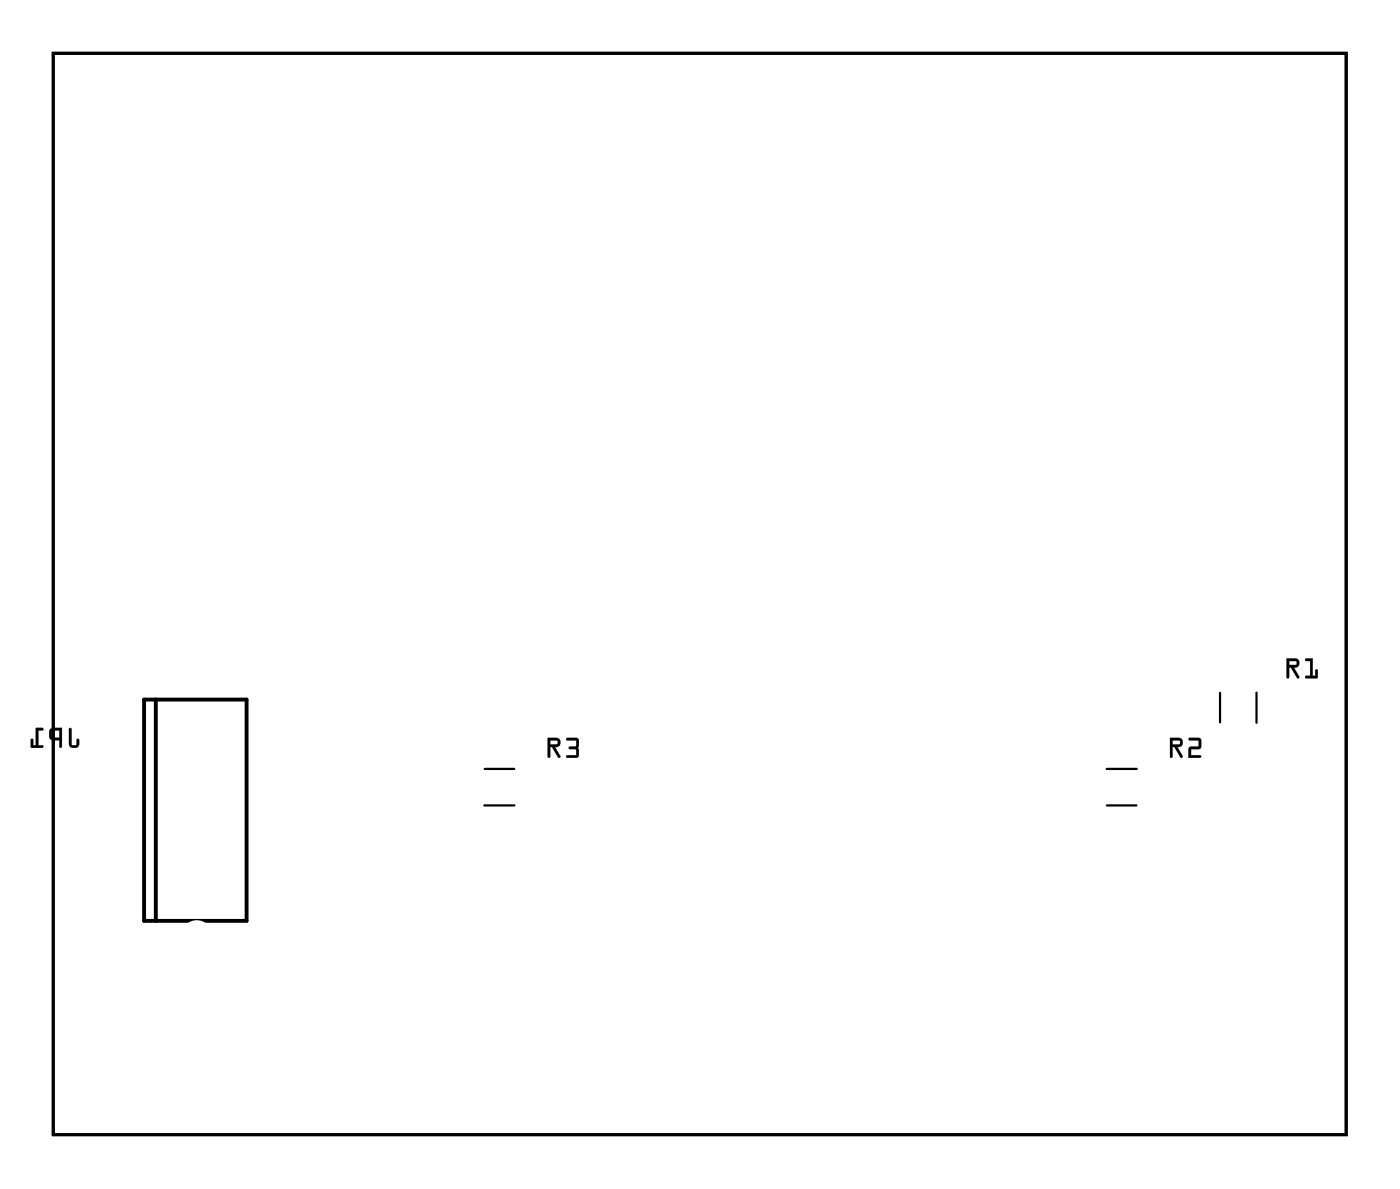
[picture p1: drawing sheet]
<svg xmlns="http://www.w3.org/2000/svg" width="96mm" height="81mm" viewBox="0 0 96 81" stroke-linecap="round" stroke-linejoin="round" font-family="sans-serif">
<path d="M3.6 3.6h88.3v73.8h-88.3z" fill="none" stroke="#000" stroke-width=".2"/>
<g fill="#000">
<path d="M3.6 3.6h88.3v73.8h-88.3zM3.6 3.6v73.8h88.3v-73.8z"/>
<path d="M4.7 49.7v1.1a.36 .36 0 0 0 .4 .2 .36 .36 0 0 0 .3-.2v-.3l-.1-.1-.1 .1v.3h-.3v-1zM3.4 49.8v.1v.5l.1 .1h.6v.5h.1v-1.3zM3.6 49.9h.5v.4h-.5zM2.4 49.7v1.2h-.1v-.4l-.1-.1-.1 .6h.8v-.1h-.3v-1l.3-.1 .1-.1z"/>
<path d="M4.7 49.7v1.1a.37 .37 0 0 0 .4 .3 .37 .37 0 0 0 .3-.3v-.3a.1 .1 0 0 0-.1-.1 .1 .1 0 0 0-.1 .1v.3h-.3v-1zM4.7 49.7l.2 .1v1h.3l.1-.4 .1 .1v.3a.35 .35 0 0 1-.3 .2 .35 .35 0 0 1-.4-.2zM3.4 49.7v.2v.5l.1 .1h.6l-.1 .4a.1 .1 0 0 0 .1 .1 .1 .1 0 0 0 .1-.1v-1.2h-.6zM3.4 49.8l.8-.1v1.3h-.1v-.5h-.6l-.1-.2zM3.6 49.9h.5v.4h-.5zM3.6 49.9v.4h.5v-.5zM2.4 49.7v1.2h-.1v-.4a.1 .1 0 0 0-.1-.1 .1 .1 0 0 0-.1 .1v.5h.8a.1 .1 0 0 0 .1-.1 .1 .1 0 0 0-.1 0h-.3v-1h.3a.1 .1 0 0 0 .1-.1 .1 .1 0 0 0-.1-.1zM2.4 49.7h.6l-.1 .1h-.3v1.1h.3v.1h-.8l.1-.6 .1 .1v.4h.2z"/>
<path d="M37.4 50.3h.6a.32 .32 0 0 1 .3 .4 .32 .32 0 0 1-.4 .3l.4 .6a.1 .1 0 0 1-.1 .1 .1 .1 0 0 1-.1 0l-.4-.7h-.1v.6a.1 .1 0 0 1-.1 .1 .1 .1 0 0 1-.1-.1zM37.4 50.4l.1 1.3 .1-.1v-.6h.1l.4 .7h.2l-.4-.7a.31 .31 0 0 0 .4-.3 .31 .31 0 0 0-.3-.3zM37.6 50.5v.3l.5-.1-.1-.2zM37.6 50.5h.4l.1 .2-.5 .1zM38.7 50.4l.7-.1 .1 .2v.5v.6l-.1 .1h-.7a.1 .1 0 0 1 0-.1 .1 .1 0 0 1 0-.1h.7l-.1-.3-.4-.1a.1 .1 0 0 1-.1-.1 .1 .1 0 0 1 .1-.1h.4l.1-.4h-.7zM38.7 50.4v.1h.7l-.1 .4-.4 .1h-.1l.1 .1h.4l.1 .4h-.7v.2h.7l.1-.2-.1-.5 .1-.5-.1-.1z"/>
<path d="M37.4 50.4h.6a.32 .32 0 0 1 .3 .3 .32 .32 0 0 1-.4 .3l.4 .7h-.2l-.4-.7h-.1v.6l-.1 .1zM37.6 50.5v.3l.5-.1-.1-.2zM38.7 50.4h.7l.1 .1v.5v.5l-.1 .2h-.7v-.2h.7l-.1-.4h-.4l-.1-.1h.1l.4-.1 .1-.4h-.7z"/>
<path d="M79.9 50.3h.6a.32 .32 0 0 1 .3 .4 .32 .32 0 0 1-.4 .3l.4 .6a.1 .1 0 0 1-.1 .1 .1 .1 0 0 1-.1 0l-.4-.7h-.1v.6a.1 .1 0 0 1-.1 .1 .1 .1 0 0 1-.1-.1zM79.9 50.4l.1 1.3 .1-.1v-.6h.1l.4 .7h.2l-.4-.7a.31 .31 0 0 0 .4-.3 .31 .31 0 0 0-.3-.3zM80.1 50.5v.3l.5-.1-.1-.2zM80.1 50.5h.4l.1 .2-.5 .1zM81.2 50.4l.7-.1 .1 .2v.6h-.7v.4h.6a.1 .1 0 0 1 .1 .1 .1 .1 0 0 1-.1 .1h-.7v-.7l.7-.1v-.4h-.7zM81.2 50.4v.1h.7v.5h-.7v.7h.8v-.1l-.7-.1v-.4h.7v-.6l-.1-.1z"/>
<path d="M79.9 50.4h.6a.32 .32 0 0 1 .3 .3 .32 .32 0 0 1-.4 .3l.4 .7h-.2l-.4-.7h-.1v.6l-.1 .1zM80.1 50.5v.3l.5-.1-.1-.2zM81.2 50.4h.7l.1 .1v.6h-.7v.4h.7v.2h-.8v-.7l.7-.1v-.4h-.7z"/>
<path d="M87.8 44.9h.7a.32 .32 0 0 1 .2 .4 .32 .32 0 0 1-.3 .3l.3 .6a.1 .1 0 0 1 0 .1 .1 .1 0 0 1-.1 0l-.4-.7h-.2v.6a.1 .1 0 0 1-.1 .1 .1 .1 0 0 1-.1-.1zM87.9 44.9v1.4l.1-.1v-.7h.2l.4 .8 .1-.1-.4-.7a.31 .31 0 0 0 .4-.2 .31 .31 0 0 0-.2-.4zM88 45.1v.3l.5-.1v-.2zM88 45.1h.5l.1 .2-.6 .1zM89.1 45l.5-.1v1.2h.2v-.3a.1 .1 0 0 1 .1-.1 .1 .1 0 0 1 .1 .1v.5h-.8a.1 .1 0 0 1-.1-.1 .1 .1 0 0 1 .1-.1h.3v-1h-.3zM89.2 45v.1h.3v1h-.3l-.1 .1 .8 .1v-.6h-.1v.4h-.2v-1.2z"/>
<path d="M87.9 44.9h.6a.32 .32 0 0 1 .2 .4 .32 .32 0 0 1-.3 .3l.3 .6-.1 .1-.4-.7h-.2v.6l-.1 .1zM88 45.1v.3l.5-.1v-.2zM89.1 45l.5-.1v1.2h.2v-.4h.1v.6l-.8-.1 .1-.1h.3v-1h-.3z"/>
</g>
<path d="M9.8 47.7h7v15.1h-7zM10.6 47.7v15.1" fill="none" stroke="#000" stroke-width=".26"/>
<path d="M33.1 55h2M33.1 52.5h2M75.6 52.5h2M75.6 55h2M83.3 47.3v2M85.8 47.3v2" fill="none" stroke="#000" stroke-width=".15"/>
<circle cx="13.4" cy="60.7" r=".81" fill="#fff"/>
<circle cx="13.4" cy="60.7" r=".81" fill="none" stroke="#fff" stroke-width=".57"/>
<path d="M12.4 59.7v2h2.1v-2zM12.8 60.7a.6 .6 0 0 1 1.2 0 .6 .6 0 0 1-1.2 0z" fill="#fff"/>
<g fill="none" stroke="#fff" stroke-width=".25">
<path d="M12.4 59.7h2.1v2h-2.1z"/>
<circle cx="13.4" cy="60.7" r=".6"/>
</g>
<circle cx="13.4" cy="57.2" r=".81" fill="#fff"/>
<circle cx="13.4" cy="57.2" r=".81" fill="none" stroke="#fff" stroke-width=".57"/>
<circle cx="13.4" cy="53.7" r=".81" fill="#fff"/>
<circle cx="13.4" cy="53.7" r=".81" fill="none" stroke="#fff" stroke-width=".57"/>
<circle cx="13.4" cy="50.2" r=".81" fill="#fff"/>
<circle cx="13.4" cy="50.2" r=".81" fill="none" stroke="#fff" stroke-width=".57"/>
<circle cx="13.4" cy="60.7" r=".81" fill="#fff"/>
<circle cx="13.4" cy="60.7" r=".81" fill="none" stroke="#fff" stroke-width=".57"/>
<path d="M12.4 59.7v2h2.1v-2zM12.8 60.7a.6 .6 0 0 1 1.2 0 .6 .6 0 0 1-1.2 0z" fill="#fff"/>
<g fill="none" stroke="#fff" stroke-width=".25">
<path d="M12.4 59.7h2.1v2h-2.1z"/>
<circle cx="13.4" cy="60.7" r=".6"/>
</g>
<circle cx="13.4" cy="57.2" r=".81" fill="#fff"/>
<circle cx="13.4" cy="57.2" r=".81" fill="none" stroke="#fff" stroke-width=".57"/>
<circle cx="13.4" cy="53.7" r=".81" fill="#fff"/>
<circle cx="13.4" cy="53.7" r=".81" fill="none" stroke="#fff" stroke-width=".57"/>
<circle cx="13.4" cy="50.2" r=".81" fill="#fff"/>
<circle cx="13.4" cy="50.2" r=".81" fill="none" stroke="#fff" stroke-width=".57"/>
<circle cx="43.9" cy="63.9" r=".7" fill="#fff"/>
<circle cx="43.9" cy="63.9" r=".7" fill="none" stroke="#fff" stroke-width=".76" stroke-linecap="butt"/>
<circle cx="43.9" cy="53.7" r=".7" fill="#fff"/>
<circle cx="43.9" cy="53.7" r=".7" fill="none" stroke="#fff" stroke-width=".76" stroke-linecap="butt"/>
<circle cx="64.2" cy="53.7" r=".7" fill="#fff"/>
<circle cx="64.2" cy="53.7" r=".7" fill="none" stroke="#fff" stroke-width=".76" stroke-linecap="butt"/>
<circle cx="71.9" cy="53.7" r=".7" fill="#fff"/>
<circle cx="71.9" cy="53.7" r=".7" fill="none" stroke="#fff" stroke-width=".76" stroke-linecap="butt"/>
<circle cx="10.9" cy="66.4" r=".7" fill="#fff"/>
<circle cx="10.9" cy="66.4" r=".7" fill="none" stroke="#fff" stroke-width=".76" stroke-linecap="butt"/>
<circle cx="36.3" cy="56.3" r=".7" fill="#fff"/>
<circle cx="36.3" cy="56.3" r=".7" fill="none" stroke="#fff" stroke-width=".76" stroke-linecap="butt"/>
<circle cx="74.4" cy="25.8" r=".7" fill="#fff"/>
<circle cx="74.4" cy="25.8" r=".7" fill="none" stroke="#fff" stroke-width=".76" stroke-linecap="butt"/>
<circle cx="84.6" cy="10.5" r=".7" fill="#fff"/>
<circle cx="84.6" cy="10.5" r=".7" fill="none" stroke="#fff" stroke-width=".76" stroke-linecap="butt"/>
<circle cx="64.2" cy="18.2" r=".7" fill="#fff"/>
<circle cx="64.2" cy="18.2" r=".7" fill="none" stroke="#fff" stroke-width=".76" stroke-linecap="butt"/>
<circle cx="79.5" cy="10.5" r=".7" fill="#fff"/>
<circle cx="79.5" cy="10.5" r=".7" fill="none" stroke="#fff" stroke-width=".76" stroke-linecap="butt"/>
<circle cx="13.4" cy="63.9" r=".7" fill="#fff"/>
<circle cx="13.4" cy="63.9" r=".7" fill="none" stroke="#fff" stroke-width=".76" stroke-linecap="butt"/>
<circle cx="10.9" cy="41" r=".7" fill="#fff"/>
<circle cx="10.9" cy="41" r=".7" fill="none" stroke="#fff" stroke-width=".76" stroke-linecap="butt"/>
<circle cx="41.4" cy="25.8" r=".7" fill="#fff"/>
<circle cx="41.4" cy="25.8" r=".7" fill="none" stroke="#fff" stroke-width=".76" stroke-linecap="butt"/>
<circle cx="41.4" cy="15.6" r=".7" fill="#fff"/>
<circle cx="41.4" cy="15.6" r=".7" fill="none" stroke="#fff" stroke-width=".76" stroke-linecap="butt"/>
<circle cx="59.2" cy="33.4" r=".7" fill="#fff"/>
<circle cx="59.2" cy="33.4" r=".7" fill="none" stroke="#fff" stroke-width=".76" stroke-linecap="butt"/>
<circle cx="51.5" cy="15.6" r=".7" fill="#fff"/>
<circle cx="51.5" cy="15.6" r=".7" fill="none" stroke="#fff" stroke-width=".76" stroke-linecap="butt"/>
<circle cx="66.8" cy="8" r=".7" fill="#fff"/>
<circle cx="66.8" cy="8" r=".7" fill="none" stroke="#fff" stroke-width=".76" stroke-linecap="butt"/>
<circle cx="46.5" cy="13.1" r=".7" fill="#fff"/>
<circle cx="46.5" cy="13.1" r=".7" fill="none" stroke="#fff" stroke-width=".76" stroke-linecap="butt"/>
<circle cx="10.9" cy="30.9" r=".7" fill="#fff"/>
<circle cx="10.9" cy="30.9" r=".7" fill="none" stroke="#fff" stroke-width=".76" stroke-linecap="butt"/>
<circle cx="23.6" cy="25.8" r=".7" fill="#fff"/>
<circle cx="23.6" cy="25.8" r=".7" fill="none" stroke="#fff" stroke-width=".76" stroke-linecap="butt"/>
<circle cx="10.9" cy="23.2" r="1.14" fill="#fff"/>
<circle cx="10.9" cy="23.2" r="1.14" fill="none" stroke="#fff" stroke-width=".51"/>
<path d="M9.6 22h2.6v2.5h-2.6zM9.9 23.2a1.02 1.02 0 0 0 2 0 1.02 1.02 0 0 0-2 0z" fill="#fff"/>
<g fill="none" stroke="#fff" stroke-width=".25">
<path d="M9.6 22h2.6v2.5h-2.6z"/>
<circle cx="10.9" cy="23.2" r="1.02"/>
</g>
<circle cx="10.9" cy="36.2" r="1.14" fill="#fff"/>
<circle cx="10.9" cy="36.2" r="1.14" fill="none" stroke="#fff" stroke-width=".51"/>
<path d="M9.6 34.9h2.6v2.6h-2.6zM9.9 36.2a1.02 1.02 0 0 0 2 0 1.02 1.02 0 0 0-2 0z" fill="#fff"/>
<g fill="none" stroke="#fff" stroke-width=".25">
<path d="M9.6 34.9h2.6v2.6h-2.6z"/>
<circle cx="10.9" cy="36.2" r="1.02"/>
</g>
<circle cx="71.9" cy="69" r=".66" fill="#fff"/>
<circle cx="71.9" cy="69" r=".66" fill="none" stroke="#fff" stroke-width=".25"/>
<circle cx="74.4" cy="69" r=".66" fill="#fff"/>
<circle cx="74.4" cy="69" r=".66" fill="none" stroke="#fff" stroke-width=".25"/>
<circle cx="76.9" cy="69" r=".66" fill="#fff"/>
<circle cx="76.9" cy="69" r=".66" fill="none" stroke="#fff" stroke-width=".25"/>
<circle cx="79.5" cy="69" r=".66" fill="#fff"/>
<circle cx="79.5" cy="69" r=".66" fill="none" stroke="#fff" stroke-width=".25"/>
<circle cx="82" cy="69" r=".66" fill="#fff"/>
<circle cx="82" cy="69" r=".66" fill="none" stroke="#fff" stroke-width=".25"/>
<circle cx="60.2" cy="20.7" r=".66" fill="#fff"/>
<circle cx="60.2" cy="20.7" r=".66" fill="none" stroke="#fff" stroke-width=".25"/>
<circle cx="57.6" cy="20.7" r=".66" fill="#fff"/>
<circle cx="57.6" cy="20.7" r=".66" fill="none" stroke="#fff" stroke-width=".25"/>
<circle cx="55.1" cy="20.7" r=".66" fill="#fff"/>
<circle cx="55.1" cy="20.7" r=".66" fill="none" stroke="#fff" stroke-width=".25"/>
<circle cx="52.6" cy="20.7" r=".66" fill="#fff"/>
<circle cx="52.6" cy="20.7" r=".66" fill="none" stroke="#fff" stroke-width=".25"/>
<circle cx="50" cy="20.7" r=".66" fill="#fff"/>
<circle cx="50" cy="20.7" r=".66" fill="none" stroke="#fff" stroke-width=".25"/>
<circle cx="47.5" cy="20.7" r=".66" fill="#fff"/>
<circle cx="47.5" cy="20.7" r=".66" fill="none" stroke="#fff" stroke-width=".25"/>
<circle cx="44.9" cy="20.7" r=".66" fill="#fff"/>
<circle cx="44.9" cy="20.7" r=".66" fill="none" stroke="#fff" stroke-width=".25"/>
<circle cx="42.4" cy="20.7" r=".66" fill="#fff"/>
<circle cx="42.4" cy="20.7" r=".66" fill="none" stroke="#fff" stroke-width=".25"/>
<circle cx="39.9" cy="20.7" r=".66" fill="#fff"/>
<circle cx="39.9" cy="20.7" r=".66" fill="none" stroke="#fff" stroke-width=".25"/>
<circle cx="37.3" cy="20.7" r=".66" fill="#fff"/>
<circle cx="37.3" cy="20.7" r=".66" fill="none" stroke="#fff" stroke-width=".25"/>
<circle cx="82" cy="20.7" r=".66" fill="#fff"/>
<circle cx="82" cy="20.7" r=".66" fill="none" stroke="#fff" stroke-width=".25"/>
<circle cx="79.5" cy="20.7" r=".66" fill="#fff"/>
<circle cx="79.5" cy="20.7" r=".66" fill="none" stroke="#fff" stroke-width=".25"/>
<circle cx="76.9" cy="20.7" r=".66" fill="#fff"/>
<circle cx="76.9" cy="20.7" r=".66" fill="none" stroke="#fff" stroke-width=".25"/>
<circle cx="74.4" cy="20.7" r=".66" fill="#fff"/>
<circle cx="74.4" cy="20.7" r=".66" fill="none" stroke="#fff" stroke-width=".25"/>
<circle cx="71.9" cy="20.7" r=".66" fill="#fff"/>
<circle cx="71.9" cy="20.7" r=".66" fill="none" stroke="#fff" stroke-width=".25"/>
<circle cx="69.3" cy="20.7" r=".66" fill="#fff"/>
<circle cx="69.3" cy="20.7" r=".66" fill="none" stroke="#fff" stroke-width=".25"/>
<circle cx="66.8" cy="20.7" r=".66" fill="#fff"/>
<circle cx="66.8" cy="20.7" r=".66" fill="none" stroke="#fff" stroke-width=".25"/>
<circle cx="64.2" cy="20.7" r=".66" fill="#fff"/>
<circle cx="64.2" cy="20.7" r=".66" fill="none" stroke="#fff" stroke-width=".25"/>
<circle cx="49" cy="69" r=".66" fill="#fff"/>
<circle cx="49" cy="69" r=".66" fill="none" stroke="#fff" stroke-width=".25"/>
<circle cx="46.5" cy="69" r=".66" fill="#fff"/>
<circle cx="46.5" cy="69" r=".66" fill="none" stroke="#fff" stroke-width=".25"/>
<circle cx="51.5" cy="69" r=".66" fill="#fff"/>
<circle cx="51.5" cy="69" r=".66" fill="none" stroke="#fff" stroke-width=".25"/>
<circle cx="54.1" cy="69" r=".66" fill="#fff"/>
<circle cx="54.1" cy="69" r=".66" fill="none" stroke="#fff" stroke-width=".25"/>
<circle cx="56.6" cy="69" r=".66" fill="#fff"/>
<circle cx="56.6" cy="69" r=".66" fill="none" stroke="#fff" stroke-width=".25"/>
<circle cx="59.2" cy="69" r=".66" fill="#fff"/>
<circle cx="59.2" cy="69" r=".66" fill="none" stroke="#fff" stroke-width=".25"/>
<circle cx="61.7" cy="69" r=".66" fill="#fff"/>
<circle cx="61.7" cy="69" r=".66" fill="none" stroke="#fff" stroke-width=".25"/>
<circle cx="64.2" cy="69" r=".66" fill="#fff"/>
<circle cx="64.2" cy="69" r=".66" fill="none" stroke="#fff" stroke-width=".25"/>
<circle cx="69.3" cy="69" r=".66" fill="#fff"/>
<circle cx="69.3" cy="69" r=".66" fill="none" stroke="#fff" stroke-width=".25"/>
<path d="M86.4 14.9h1.4v1.4h-1.4z" fill="#fff"/>
<path d="M86.4 14.9h1.4v1.4h-1.4z" fill="none" stroke="#fff" stroke-width=".76" stroke-linecap="butt"/>
<circle cx="87.1" cy="15.6" r=".7" fill="#fff"/>
<circle cx="87.1" cy="15.6" r=".7" fill="none" stroke="#fff" stroke-width=".76" stroke-linecap="butt"/>
<circle cx="84.6" cy="15.6" r=".7" fill="#fff"/>
<circle cx="84.6" cy="15.6" r=".7" fill="none" stroke="#fff" stroke-width=".76" stroke-linecap="butt"/>
<circle cx="82" cy="15.6" r=".7" fill="#fff"/>
<circle cx="82" cy="15.6" r=".7" fill="none" stroke="#fff" stroke-width=".76" stroke-linecap="butt"/>
<circle cx="79.5" cy="15.6" r=".7" fill="#fff"/>
<circle cx="79.5" cy="15.6" r=".7" fill="none" stroke="#fff" stroke-width=".76" stroke-linecap="butt"/>
<circle cx="76.9" cy="15.6" r=".7" fill="#fff"/>
<circle cx="76.9" cy="15.6" r=".7" fill="none" stroke="#fff" stroke-width=".76" stroke-linecap="butt"/>
<circle cx="74.4" cy="15.6" r=".7" fill="#fff"/>
<circle cx="74.4" cy="15.6" r=".7" fill="none" stroke="#fff" stroke-width=".76" stroke-linecap="butt"/>
<circle cx="71.9" cy="15.6" r=".7" fill="#fff"/>
<circle cx="71.9" cy="15.6" r=".7" fill="none" stroke="#fff" stroke-width=".76" stroke-linecap="butt"/>
<circle cx="69.3" cy="15.6" r=".7" fill="#fff"/>
<circle cx="69.3" cy="15.6" r=".7" fill="none" stroke="#fff" stroke-width=".76" stroke-linecap="butt"/>
<circle cx="66.8" cy="15.6" r=".7" fill="#fff"/>
<circle cx="66.8" cy="15.6" r=".7" fill="none" stroke="#fff" stroke-width=".76" stroke-linecap="butt"/>
<circle cx="64.2" cy="15.6" r=".7" fill="#fff"/>
<circle cx="64.2" cy="15.6" r=".7" fill="none" stroke="#fff" stroke-width=".76" stroke-linecap="butt"/>
<circle cx="61.7" cy="15.6" r=".7" fill="#fff"/>
<circle cx="61.7" cy="15.6" r=".7" fill="none" stroke="#fff" stroke-width=".76" stroke-linecap="butt"/>
<circle cx="59.2" cy="15.6" r=".7" fill="#fff"/>
<circle cx="59.2" cy="15.6" r=".7" fill="none" stroke="#fff" stroke-width=".76" stroke-linecap="butt"/>
<circle cx="56.6" cy="15.6" r=".7" fill="#fff"/>
<circle cx="56.6" cy="15.6" r=".7" fill="none" stroke="#fff" stroke-width=".76" stroke-linecap="butt"/>
<circle cx="54.1" cy="15.6" r=".7" fill="#fff"/>
<circle cx="54.1" cy="15.6" r=".7" fill="none" stroke="#fff" stroke-width=".76" stroke-linecap="butt"/>
<circle cx="51.5" cy="15.6" r=".7" fill="#fff"/>
<circle cx="51.5" cy="15.6" r=".7" fill="none" stroke="#fff" stroke-width=".76" stroke-linecap="butt"/>
<circle cx="49" cy="15.6" r=".7" fill="#fff"/>
<circle cx="49" cy="15.6" r=".7" fill="none" stroke="#fff" stroke-width=".76" stroke-linecap="butt"/>
<circle cx="56.6" cy="25.8" r=".76" fill="#fff"/>
<circle cx="56.6" cy="25.8" r=".76" fill="none" stroke="#fff" stroke-width=".61" stroke-linecap="butt"/>
<circle cx="59.2" cy="25.8" r=".76" fill="#fff"/>
<circle cx="59.2" cy="25.8" r=".76" fill="none" stroke="#fff" stroke-width=".61" stroke-linecap="butt"/>
<circle cx="61.7" cy="25.8" r=".76" fill="#fff"/>
<circle cx="61.7" cy="25.8" r=".76" fill="none" stroke="#fff" stroke-width=".61" stroke-linecap="butt"/>
<circle cx="64.2" cy="25.8" r=".76" fill="#fff"/>
<circle cx="64.2" cy="25.8" r=".76" fill="none" stroke="#fff" stroke-width=".61" stroke-linecap="butt"/>
<circle cx="36.3" cy="15.6" r=".62" fill="#fff"/>
<circle cx="36.3" cy="15.6" r=".62" fill="none" stroke="#fff" stroke-width=".69" stroke-linecap="butt"/>
<circle cx="33.8" cy="15.6" r=".62" fill="#fff"/>
<circle cx="33.8" cy="15.6" r=".62" fill="none" stroke="#fff" stroke-width=".69" stroke-linecap="butt"/>
<circle cx="31.2" cy="15.6" r=".62" fill="#fff"/>
<circle cx="31.2" cy="15.6" r=".62" fill="none" stroke="#fff" stroke-width=".69" stroke-linecap="butt"/>
<circle cx="28.7" cy="15.6" r=".62" fill="#fff"/>
<circle cx="28.7" cy="15.6" r=".62" fill="none" stroke="#fff" stroke-width=".69" stroke-linecap="butt"/>
<circle cx="26.1" cy="15.6" r=".62" fill="#fff"/>
<circle cx="26.1" cy="15.6" r=".62" fill="none" stroke="#fff" stroke-width=".69" stroke-linecap="butt"/>
<circle cx="23.6" cy="15.6" r=".62" fill="#fff"/>
<circle cx="23.6" cy="15.6" r=".62" fill="none" stroke="#fff" stroke-width=".69" stroke-linecap="butt"/>
<path d="M83.2 49.6h2.7v1.8h-2.7z" fill="#fff"/>
<path d="M83.2 49.6h2.7v1.8h-2.7z" fill="none" stroke="#fff" stroke-width=".25"/>
<path d="M83.2 45.2h2.7v1.8h-2.7z" fill="#fff"/>
<path d="M83.2 45.2h2.7v1.8h-2.7z" fill="none" stroke="#fff" stroke-width=".25"/>
<path d="M77.9 52.4h1.8v2.7h-1.8z" fill="#fff"/>
<path d="M77.9 52.4h1.8v2.7h-1.8z" fill="none" stroke="#fff" stroke-width=".25"/>
<path d="M73.5 52.4h1.8v2.7h-1.8z" fill="#fff"/>
<path d="M73.5 52.4h1.8v2.7h-1.8z" fill="none" stroke="#fff" stroke-width=".25"/>
<path d="M31 52.4h1.8v2.7h-1.8z" fill="#fff"/>
<path d="M31 52.4h1.8v2.7h-1.8z" fill="none" stroke="#fff" stroke-width=".25"/>
<path d="M35.4 52.4h1.8v2.7h-1.8z" fill="#fff"/>
<path d="M35.4 52.4h1.8v2.7h-1.8z" fill="none" stroke="#fff" stroke-width=".25"/>
</svg>
